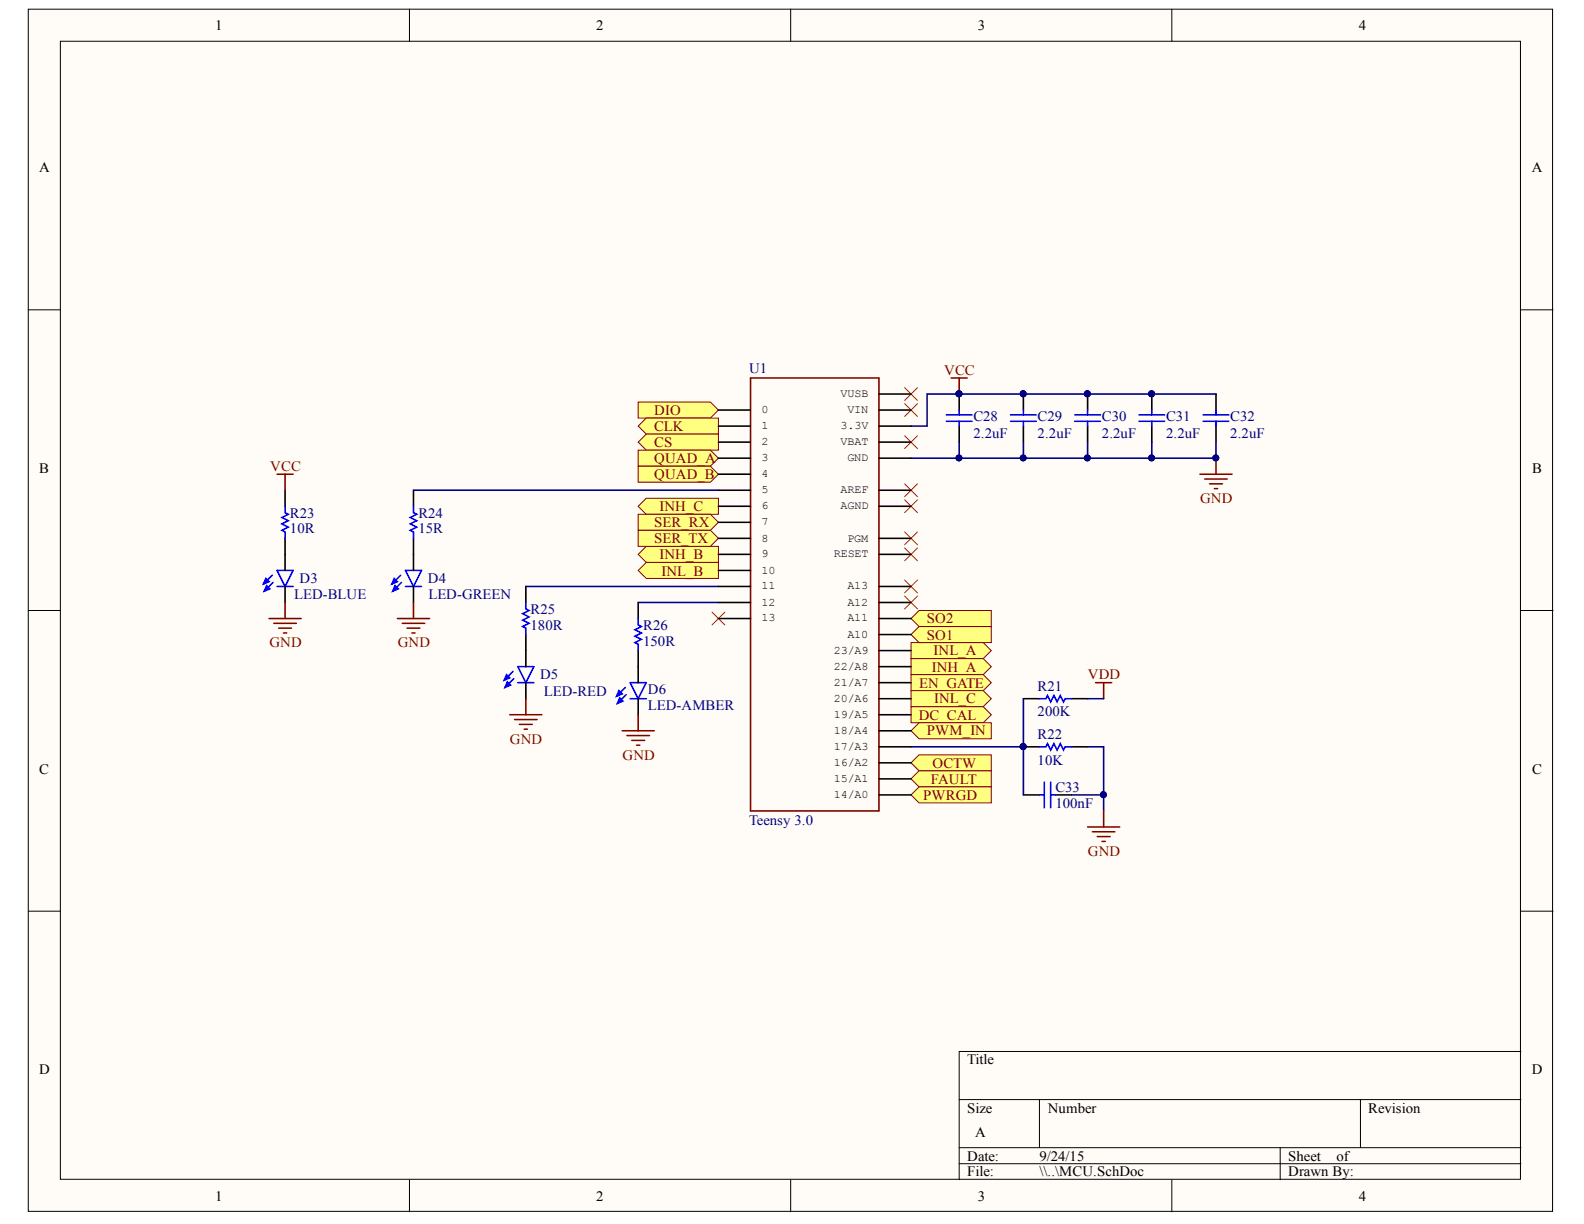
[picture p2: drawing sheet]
<svg xmlns="http://www.w3.org/2000/svg" width="279mm" height="216mm" viewBox="0 0 279 216" stroke-linecap="round" stroke-linejoin="round" font-family="sans-serif">
<defs><g id="words">
<g font-size="2.5">
<text x="38" y="5.3">1</text>
<text x="105.2" y="5.3">2</text>
<text x="172.5" y="5.3">3</text>
<text x="239.7" y="5.3">4</text>
<text x="6.9" y="30.4">A</text>
<text x="270.2" y="30.4">A</text>
<text x="6.9" y="83.4">B</text>
<text x="270.3" y="83.4">B</text>
<text x="6.9" y="136.5">C</text>
<text x="270.3" y="136.5">C</text>
<text x="6.9" y="189.5">D</text>
<text x="170.6" y="187.7">Title</text>
<text x="270.2" y="189.5">D</text>
<text x="170.6" y="196.3">Size</text>
<text x="184.8" y="196.3">Number</text>
<text x="241.4" y="196.3">Revision</text>
<text x="172" y="200.5">A</text>
<text x="170.6" y="204.7">Date:</text>
<text x="170.6" y="207.5">File:</text>
<text x="183.4" y="204.7">9/24/15</text>
<text x="183.4" y="207.5">\\..\MCU.SchDoc</text>
<text x="227.2" y="204.7">Sheet</text>
<text x="227.2" y="207.5">Drawn By:</text>
<text x="235.8" y="204.7">of</text>
<text x="38" y="211.8">1</text>
<text x="105.2" y="211.8">2</text>
<text x="172.5" y="211.8">3</text>
<text x="239.7" y="211.8">4</text>
</g>
<g font-size="2.5" fill="#000080">
<text x="132.1" y="65.9">U1</text>
<text x="171.7" y="74.3">C28</text>
<text x="171.7" y="77.2">2.2uF</text>
<text x="183" y="74.3">C29</text>
<text x="183" y="77.2">2.2uF</text>
<text x="194.4" y="74.3">C30</text>
<text x="194.4" y="77.2">2.2uF</text>
<text x="205.7" y="74.3">C31</text>
<text x="205.7" y="77.2">2.2uF</text>
<text x="217" y="74.3">C32</text>
<text x="217" y="77.2">2.2uF</text>
<text x="51.1" y="91.3">R23</text>
<text x="51.1" y="94.1">10R</text>
<text x="73.8" y="91.3">R24</text>
<text x="73.8" y="94.1">15R</text>
<text x="51.9" y="105.7">LED-BLUE</text>
<text x="52.8" y="102.9">D3</text>
<text x="75.5" y="102.9">D4</text>
<text x="75.6" y="105.7">LED-GREEN</text>
<text x="93.6" y="108.3">R25</text>
<text x="93.6" y="111.1">180R</text>
<text x="113.4" y="111.1">R26</text>
<text x="113.4" y="113.9">150R</text>
<text x="95.3" y="119.8">D5</text>
<text x="96" y="122.7">LED-RED</text>
<text x="114.3" y="122.4">D6</text>
<text x="114.3" y="125.2">LED-AMBER</text>
<text x="183" y="121.9">R21</text>
<text x="183" y="126.3">200K</text>
<text x="183" y="130.3">R22</text>
<text x="183" y="134.9">10K</text>
<text x="186.2" y="139.7">C33</text>
<text x="186.2" y="142.5">100nF</text>
<text x="132.1" y="145.6">Teensy 3.0</text>
</g>
<g font-size="2.5" fill="#800000">
<text x="166.5" y="66.1">VCC</text>
<text x="115.4" y="73.2">DIO</text>
<text x="115.4" y="76">CLK</text>
<text x="47.7" y="83.1">VCC</text>
<text x="115.4" y="78.9">CS</text>
<text x="115.4" y="81.7">QUAD_A</text>
<text x="115.4" y="84.5">QUAD_B</text>
<text x="211.7" y="88.8">GND</text>
<text x="115.4" y="93">SER_RX</text>
<text x="115.4" y="95.9">SER_TX</text>
<text x="116.3" y="90.2">INH_C</text>
<text x="116.3" y="98.6">INH_B</text>
<text x="116.7" y="101.5">INL_B</text>
<text x="163.5" y="112.8">SO1</text>
<text x="163.5" y="110">SO2</text>
<text x="47.5" y="114.2">GND</text>
<text x="70.2" y="114.2">GND</text>
<text x="164.3" y="118.5">INH_A</text>
<text x="164.7" y="115.6">INL_A</text>
<text x="191.9" y="119.8">VDD</text>
<text x="162.1" y="121.3">EN_GATE</text>
<text x="164.8" y="124.1">INL_C</text>
<text x="89.9" y="131.2">GND</text>
<text x="162.1" y="126.9">DC_CAL</text>
<text x="163.5" y="129.7">PWM_IN</text>
<text x="109.8" y="134">GND</text>
<text x="164.5" y="135.4">OCTW</text>
<text x="162.8" y="141">PWRGD</text>
<text x="164.2" y="138.3">FAULT</text>
<text x="191.9" y="151">GND</text>
</g>
<g font-size="2">
<text x="148.3" y="70">VUSB</text>
<text x="134.3" y="75.7">1</text>
<text x="134.3" y="72.9">0</text>
<text x="148.3" y="75.7">3.3V</text>
<text x="149.5" y="72.9">VIN</text>
<text x="134.3" y="81.3">3</text>
<text x="134.3" y="78.5">2</text>
<text x="148.3" y="78.5">VBAT</text>
<text x="149.5" y="81.3">GND</text>
<text x="134.3" y="89.9">6</text>
<text x="134.3" y="87">5</text>
<text x="134.3" y="84.2">4</text>
<text x="148.3" y="89.9">AGND</text>
<text x="148.3" y="87">AREF</text>
<text x="134.3" y="95.5">8</text>
<text x="134.3" y="92.6">7</text>
<text x="149.5" y="95.5">PGM</text>
<text x="134.3" y="101.2">10</text>
<text x="134.3" y="98.3">9</text>
<text x="147.1" y="98.3">RESET</text>
<text x="134.3" y="106.8">12</text>
<text x="134.3" y="104">11</text>
<text x="149.5" y="106.8">A12</text>
<text x="149.5" y="104">A13</text>
<text x="134.3" y="109.6">13</text>
<text x="149.5" y="112.5">A10</text>
<text x="149.5" y="109.6">A11</text>
<text x="147.1" y="115.3">23/A9</text>
<text x="147.1" y="118.2">22/A8</text>
<text x="147.1" y="120.9">21/A7</text>
<text x="147.1" y="123.8">20/A6</text>
<text x="147.1" y="126.6">19/A5</text>
<text x="147.1" y="129.5">18/A4</text>
<text x="147.1" y="132.3">17/A3</text>
<text x="147.1" y="135.1">16/A2</text>
<text x="147.1" y="137.9">15/A1</text>
<text x="147.1" y="140.8">14/A0</text>
</g>
</g></defs>
<g fill="#fffcf8" stroke="#000" stroke-width=".18">
<path d="M5 1.6h268.9v212.1h-268.9z"/>
<path d="M10.6 7.3h257.6v200.7h-257.6z"/>
</g>
<g fill="none" stroke="#000" stroke-width=".18">
<path d="M72.2 1.6v5.7M139.5 1.6v5.7M206.7 1.6v5.7M5 54.7h5.6M268.3 54.7h5.6M5 107.7h5.6M268.3 107.7h5.6M5 160.7h5.6M268.3 160.7h5.6M169.2 194h99.1M183.3 194v8.4M240 194v8.4"/>
<path d="M268.3 185.5h-99.1v22.6M72.2 208.1v5.7M139.5 208.1v5.7M169.2 202.4h99.1M169.2 205.3h99.1M206.7 208.1v5.7M225.8 202.4v5.7"/>
</g>
<g fill="none" stroke="#800000" stroke-width=".28">
<path d="M167.8 66.7h2.8M169.2 66.7v2.8M211.7 83.6h5.6M212.5 84.5h4M213.4 85.3h2.2M214.2 86.2h.6M214.5 80.8v2.8M193.3 120.4h2.8M194.7 120.4v2.8M191.8 145.9h5.7M192.7 146.7h4M193.5 147.6h2.3"/>
<path d="M194.4 148.4h.6M194.7 143v2.9"/>
</g>
<g fill="#000080" stroke="#000080" stroke-width=".18">
<circle cx="169.1" cy="69.5" r=".52"/>
<circle cx="180.5" cy="69.5" r=".52"/>
<circle cx="191.8" cy="69.5" r=".52"/>
<circle cx="203.1" cy="69.5" r=".52"/>
<circle cx="214.4" cy="80.8" r=".52"/>
<circle cx="180.5" cy="131.7" r=".52"/>
<circle cx="194.6" cy="140.2" r=".52"/>
</g>
<g fill="none" stroke="#000" stroke-width=".28">
<path d="M169.2 69.5v2.8M169.2 75.2v2.8M180.5 69.5v2.8M180.5 75.2v2.8M191.8 69.5v2.8M191.8 75.2v2.8M203.2 69.5v2.8M203.2 75.2v2.8M214.5 69.5v2.8M214.5 75.2v2.8M180.5 123.2h2.8M180.5 131.7h2.8"/>
<path d="M189 123.2h2.8M189 131.7h2.8M180.5 140.2h2.8M186.2 140.2h2.8"/>
</g>
<g fill="none" stroke="#00f" stroke-width=".28">
<path d="M166.9 73.2h4.6M166.9 74.3h4.6M169.2 72.3v.9M169.2 74.3v.9M178.3 73.2h4.5M178.3 74.3h4.5M180.5 72.3v.9M180.5 74.3v.9M189.6 73.2h4.5M189.6 74.3h4.5M191.8 72.3v.9M191.8 74.3v.9"/>
<path d="M200.9 73.2h4.5M200.9 74.3h4.5M203.2 72.3v.9M203.2 74.3v.9M212.2 73.2h4.6M212.2 74.3h4.6M214.5 72.3v.9M214.5 74.3v.9M183.3 123.2h1.2l.3-.5 .5 1.1 .6-1.1 .6 1.1 .5-1.1 .6 1.1 .3-.6h1.1M183.3 131.7h1.2l.3-.5 .5 1.1 .6-1.1 .6 1.1 .5-1.1 .6 1.1 .3-.6h1.1M184.2 138v4.5M185.3 138v4.5"/>
<path d="M183.3 140.2h.9M185.3 140.2h.9"/>
</g>
<path d="M180.5 123.2v8.5M191.8 131.7h2.9v11.3M189 140.2h5.7" fill="none" stroke="#000080" stroke-width=".28"/>
<g fill="#ffff80" stroke="#800000" stroke-width=".18">
<path d="M112.6 89.3l1.4-1.4h12.7v2.8h-12.7z" fill-rule="evenodd"/>
<path d="M112.6 97.8l1.4-1.4h12.7v2.8h-12.7z" fill-rule="evenodd"/>
<path d="M112.6 100.6l1.4-1.4h12.7v2.8h-12.7z" fill-rule="evenodd"/>
<path d="M160.7 134.6l1.4-1.5h12.8v2.9h-12.8z" fill-rule="evenodd"/>
<path d="M160.7 137.4l1.4-1.4h12.8v2.8h-12.8z" fill-rule="evenodd"/>
<path d="M160.7 113.3h12.7l1.5 1.5-1.5 1.4h-12.7z" fill-rule="evenodd"/>
<path d="M160.7 116.2h12.7l1.5 1.4-1.5 1.4h-12.7z" fill-rule="evenodd"/>
<path d="M160.7 119h12.7l1.5 1.4-1.5 1.4h-12.7z" fill-rule="evenodd"/>
<path d="M160.7 121.8h12.7l1.5 1.4-1.5 1.5h-12.7z" fill-rule="evenodd"/>
<path d="M160.7 124.7h12.7l1.5 1.4-1.5 1.4h-12.7z" fill-rule="evenodd"/>
<path d="M160.7 111.9l1.4-1.4h12.8v2.8h-12.8z" fill-rule="evenodd"/>
<path d="M160.7 109.1l1.4-1.4h12.8v2.8h-12.8z" fill-rule="evenodd"/>
<path d="M160.7 128.9l1.4-1.4h12.8v2.8h-12.8z" fill-rule="evenodd"/>
<path d="M112.6 90.7h12.7l1.4 1.4-1.4 1.4h-12.7z" fill-rule="evenodd"/>
<path d="M112.6 93.5h12.7l1.4 1.5-1.4 1.4h-12.7z" fill-rule="evenodd"/>
<path d="M112.6 70.9h12.7l1.4 1.4-1.4 1.4h-12.7z" fill-rule="evenodd"/>
<path d="M112.6 75.2l1.4-1.5h12.7v2.9h-12.7z" fill-rule="evenodd"/>
<path d="M112.6 78l1.4-1.4h12.7v2.8h-12.7z" fill-rule="evenodd"/>
<path d="M112.6 79.4h12.7l1.4 1.4-1.4 1.4h-12.7z" fill-rule="evenodd"/>
<path d="M112.6 82.2h12.7l1.4 1.4-1.4 1.5h-12.7z" fill-rule="evenodd"/>
</g>
<path d="M50.3 86.5v2.8M50.3 95v2.8M72.9 86.5v2.8M72.9 95v2.8M92.8 103.4v2.9M92.8 111.9v2.9M112.6 106.3v2.8M112.6 114.8v2.8" fill="none" stroke="#000" stroke-width=".28"/>
<path d="M50.3 89.3v1.1l.6 .3-1.2 .6 1.2 .5-1.2 .6 1.2 .6-1.2 .5 .6 .3v1.2M72.9 89.3v1.1l.6 .3-1.1 .6 1.1 .5-1.1 .6 1.1 .6-1.1 .5 .5 .3v1.2M48 101.5l-1.5 1.5M48.2 102.7l-1.6 1.6M48.9 100.6h2.8l-1.4 2.8zM48.9 103.4h2.8M92.8 106.3v1.1l.5 .3-1.1 .6 1.1 .5-1.1 .6 1.1 .5-1.1 .6 .6 .3v1.1M112.6 109.1v1.1l.5 .3-1.1 .6 1.1 .5-1.1 .6 1.1 .6-1.1 .5 .6 .3v1.2" fill="none" stroke="#00f" stroke-width=".28"/>
<path d="M72.9 86.5h53.8" fill="none" stroke="#000080" stroke-width=".28"/>
<path d="M46.9 102l.6 .6-1 .4z" fill="#00f"/>
<path d="M46.9 102l.6 .6-1 .4z" fill="none" stroke="#00f" stroke-width=".28"/>
<path d="M47 103.3l.6 .6-1 .4z" fill="#00f"/>
<path d="M47 103.3l.6 .6-1 .4zM70.7 101.5l-1.6 1.5M70.8 102.7l-1.5 1.6M71.5 100.6h2.8l-1.4 2.8zM71.5 103.4h2.8" fill="none" stroke="#00f" stroke-width=".28"/>
<path d="M50.3 97.8v2.8M50.3 103.4v2.9" fill="none" stroke="#000" stroke-width=".28"/>
<path d="M48.9 83.6h2.8M50.3 83.6v2.9M47.5 109.1h5.6M48.3 109.9h4M49.2 110.8h2.2M50 111.6h.6M50.3 106.3v2.8" fill="none" stroke="#800000" stroke-width=".28"/>
<path d="M69.5 102l.6 .6-1 .4z" fill="#00f"/>
<path d="M69.5 102l.6 .6-1 .4z" fill="none" stroke="#00f" stroke-width=".28"/>
<path d="M69.7 103.3l.5 .6-.9 .4z" fill="#00f"/>
<path d="M69.7 103.3l.5 .6-.9 .4zM90.5 118.4l-1.6 1.6M90.6 119.7l-1.5 1.6M91.3 117.6h2.9l-1.4 2.8zM91.3 120.4h2.9" fill="none" stroke="#00f" stroke-width=".28"/>
<path d="M72.9 97.8v2.8M72.9 103.4v2.9" fill="none" stroke="#000" stroke-width=".28"/>
<path d="M89.4 119l.5 .6-1 .4z" fill="#00f"/>
<path d="M89.4 119l.5 .6-1 .4z" fill="none" stroke="#00f" stroke-width=".28"/>
<path d="M89.5 120.3l.6 .5-1 .5z" fill="#00f"/>
<path d="M89.5 120.3l.6 .5-1 .5zM110.3 121.3l-1.6 1.5M110.4 122.5l-1.5 1.6M111.2 120.4h2.8l-1.4 2.8zM111.2 123.2h2.8" fill="none" stroke="#00f" stroke-width=".28"/>
<path d="M92.8 114.8v2.8M92.8 120.4v2.8" fill="none" stroke="#000" stroke-width=".28"/>
<path d="M92.8 103.4h33.9" fill="none" stroke="#000080" stroke-width=".28"/>
<path d="M109.2 121.8l.5 .6-1 .4z" fill="#00f"/>
<path d="M109.2 121.8l.5 .6-1 .4z" fill="none" stroke="#00f" stroke-width=".28"/>
<path d="M109.3 123.1l.6 .6-1 .4z" fill="#00f"/>
<path d="M109.3 123.1l.6 .6-1 .4z" fill="none" stroke="#00f" stroke-width=".28"/>
<path d="M112.6 117.6v2.8M112.6 123.2v2.9" fill="none" stroke="#000" stroke-width=".28"/>
<path d="M169.2 78v2.8M180.5 78v2.8M191.8 78v2.8M203.2 78v2.8M112.6 106.3h14.1M160.7 131.7h19.8v8.5M191.8 123.2h2.9" fill="none" stroke="#000080" stroke-width=".28"/>
<g fill="none" stroke="#800000" stroke-width=".28">
<path d="M70.1 109.1h5.7M71 109.9h3.9M71.8 110.8h2.3M72.7 111.6h.5M72.9 106.3v2.8M89.9 126.1h5.7M90.8 126.9h3.9M91.6 127.8h2.3M92.5 128.6h.5M92.8 123.2v2.9M109.7 128.9h5.7M110.6 129.7h4"/>
<path d="M111.4 130.6h2.3M112.3 131.4h.6M112.6 126.1v2.8"/>
</g>
<g fill="#000080" stroke="#000080" stroke-width=".18">
<circle cx="169.1" cy="80.8" r=".52"/>
<circle cx="180.5" cy="80.8" r=".52"/>
<circle cx="191.8" cy="80.8" r=".52"/>
<circle cx="203.1" cy="80.8" r=".52"/>
<circle cx="180.5" cy="131.7" r=".52"/>
</g>
<g fill="none" stroke="#f00" stroke-width=".18">
<path d="M159.6 76.9l2.2 2.2M159.6 71.2l2.2 2.3M159.6 68.4l2.2 2.2M161.8 76.9l-2.2 2.2M161.8 71.2l-2.2 2.3M161.8 68.4l-2.2 2.2M159.6 85.3l2.2 2.3M159.6 88.2l2.2 2.2M159.6 93.8l2.2 2.3M159.6 96.7l2.2 2.2M161.8 85.3l-2.2 2.3M161.8 88.2l-2.2 2.2"/>
<path d="M161.8 93.8l-2.2 2.3M161.8 96.7l-2.2 2.2M125.6 108l2.3 2.2M127.9 108l-2.3 2.2M159.6 102.3l2.2 2.3M159.6 105.1l2.2 2.3M161.8 102.3l-2.2 2.3M161.8 105.1l-2.2 2.3"/>
</g>
<path d="M160.7 140.2l1.4-1.4h12.8v2.8h-12.8z" fill-rule="evenodd" fill="#ffff80" stroke="#800000" stroke-width=".18"/>
<path d="M214.5 78v2.8h-53.8M214.5 69.5h-51v5.7h-2.8" fill="none" stroke="#000080" stroke-width=".28"/>
<g fill="#000080" stroke="#000080" stroke-width=".18">
<circle cx="214.4" cy="80.8" r=".52"/>
<circle cx="203.1" cy="80.8" r=".52"/>
<circle cx="191.8" cy="80.8" r=".52"/>
<circle cx="180.5" cy="80.8" r=".52"/>
<circle cx="169.1" cy="80.8" r=".52"/>
<circle cx="203.1" cy="69.5" r=".52"/>
<circle cx="191.8" cy="69.5" r=".52"/>
<circle cx="180.5" cy="69.5" r=".52"/>
<circle cx="169.1" cy="69.5" r=".52"/>
</g>
<path d="M132.4 66.7h22.6v76.3h-22.6z" fill="none" stroke="#800000" stroke-width=".28"/>
<g fill="none" stroke="#000" stroke-width=".28">
<path d="M126.7 78h5.7M126.7 75.2h5.7M126.7 72.3h5.7M155 78h5.7M155 75.2h5.7M155 72.3h5.7M155 69.5h5.7M126.7 97.8h5.7M126.7 95h5.7M126.7 92.1h5.7M126.7 89.3h5.7M126.7 86.5h5.7"/>
<path d="M126.7 83.6h5.7M126.7 80.8h5.7M155 97.8h5.7M155 95h5.7M155 89.3h5.7M155 86.5h5.7M155 80.8h5.7M126.7 106.3h5.7M126.7 103.4h5.7M126.7 100.6h5.7M126.7 109.1h5.7M155 106.3h5.7"/>
<path d="M155 103.4h5.7M155 114.8h5.7M155 117.6h5.7M155 109.1h5.7M155 111.9h5.7M155 120.4h5.7M155 123.2h5.7M155 126.1h5.7M155 128.9h5.7M155 131.7h5.7M155 134.6h5.7M155 137.4h5.7"/>
<path d="M155 140.2h5.7"/>
</g>
<use href="#words"/>
</svg>
